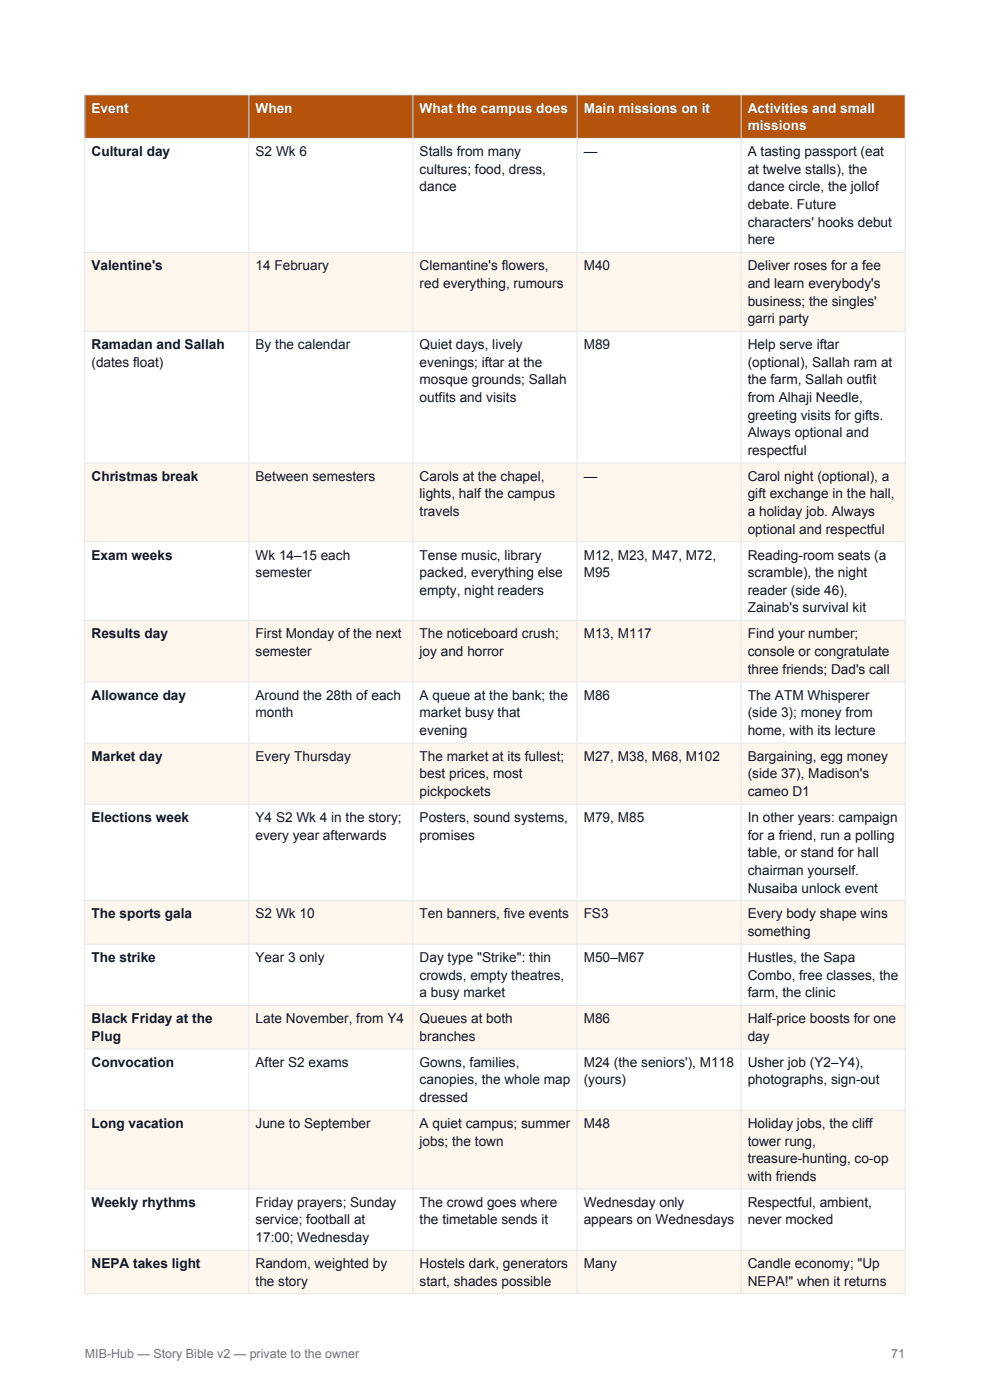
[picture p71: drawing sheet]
<svg xmlns="http://www.w3.org/2000/svg" width="210mm" height="297mm" viewBox="0 0 210 297" stroke-linecap="round" stroke-linejoin="round" font-family="sans-serif">
<defs><g id="words">
<g font-size="2.9" fill="#fff">
<text x="19.4" y="23.9">Event</text>
<text x="54.2" y="23.9">When</text>
<text x="89" y="23.9">What the campus does</text>
<text x="123.8" y="23.9">Main missions on it</text>
<text x="158.6" y="23.9">Activities and small</text>
<text x="158.6" y="27.6">missions</text>
</g>
<g font-size="2.9" fill="#111827">
<text x="19.4" y="33.1">Cultural day</text>
<text x="54.2" y="33.1">S2 Wk 6</text>
<text x="89" y="33.1">Stalls from many</text>
<text x="123.8" y="33.1">—</text>
<text x="158.6" y="33.1">A tasting passport (eat</text>
<text x="89" y="36.9">cultures; food, dress,</text>
<text x="89" y="40.6">dance</text>
<text x="158.6" y="36.9">at twelve stalls), the</text>
<text x="158.6" y="40.6">dance circle, the jollof</text>
<text x="158.6" y="44.4">debate. Future</text>
<text x="158.6" y="48.1">characters' hooks debut</text>
<text x="158.6" y="51.8">here</text>
<text x="19.4" y="57.3">Valentine's</text>
<text x="54.2" y="57.3">14 February</text>
<text x="89" y="57.3">Clemantine's flowers,</text>
<text x="123.8" y="57.3">M40</text>
<text x="158.6" y="57.3">Deliver roses for a fee</text>
<text x="89" y="61.1">red everything, rumours</text>
<text x="158.6" y="61.1">and learn everybody's</text>
<text x="158.6" y="64.8">business; the singles'</text>
<text x="158.6" y="68.6">garri party</text>
<text x="19.4" y="74.1">Ramadan and Sallah</text>
<text x="19.4" y="77.8">(dates float)</text>
<text x="54.2" y="74.1">By the calendar</text>
<text x="89" y="74.1">Quiet days, lively</text>
<text x="89" y="77.8">evenings; iftar at the</text>
<text x="123.8" y="74.1">M89</text>
<text x="158.6" y="74.1">Help serve iftar</text>
<text x="158.6" y="77.8">(optional), Sallah ram at</text>
<text x="89" y="81.5">mosque grounds; Sallah</text>
<text x="158.6" y="81.5">the farm, Sallah outfit</text>
<text x="89" y="85.3">outfits and visits</text>
<text x="158.6" y="85.3">from Alhaji Needle,</text>
<text x="158.6" y="89">greeting visits for gifts.</text>
<text x="158.6" y="92.8">Always optional and</text>
<text x="19.4" y="102">Christmas break</text>
<text x="54.2" y="102">Between semesters</text>
<text x="89" y="102">Carols at the chapel,</text>
<text x="123.8" y="102">—</text>
<text x="158.6" y="96.5">respectful</text>
<text x="158.6" y="102">Carol night (optional), a</text>
<text x="89" y="105.7">lights, half the campus</text>
<text x="158.6" y="105.7">gift exchange in the hall,</text>
<text x="89" y="109.5">travels</text>
<text x="158.6" y="109.5">a holiday job. Always</text>
<text x="158.6" y="113.2">optional and respectful</text>
<text x="19.4" y="118.7">Exam weeks</text>
<text x="54.2" y="118.7">Wk 14–15 each</text>
<text x="89" y="118.7">Tense music, library</text>
<text x="123.8" y="118.7">M12, M23, M47, M72,</text>
<text x="158.6" y="118.7">Reading-room seats (a</text>
<text x="54.2" y="122.5">semester</text>
<text x="89" y="122.5">packed, everything else</text>
<text x="123.8" y="122.5">M95</text>
<text x="158.6" y="122.5">scramble), the night</text>
<text x="89" y="126.2">empty, night readers</text>
<text x="158.6" y="126.2">reader (side 46),</text>
<text x="158.6" y="129.9">Zainab's survival kit</text>
<text x="19.4" y="135.4">Results day</text>
<text x="54.2" y="135.4">First Monday of the next</text>
<text x="89" y="135.4">The noticeboard crush;</text>
<text x="123.8" y="135.4">M13, M117</text>
<text x="158.6" y="135.4">Find your number;</text>
<text x="54.2" y="139.2">semester</text>
<text x="89" y="139.2">joy and horror</text>
<text x="158.6" y="139.2">console or congratulate</text>
<text x="158.6" y="142.9">three friends; Dad's call</text>
<text x="19.4" y="148.4">Allowance day</text>
<text x="54.2" y="148.4">Around the 28th of each</text>
<text x="89" y="148.4">A queue at the bank; the</text>
<text x="123.8" y="148.4">M86</text>
<text x="158.6" y="148.4">The ATM Whisperer</text>
<text x="54.2" y="152.2">month</text>
<text x="89" y="152.2">market busy that</text>
<text x="89" y="155.9">evening</text>
<text x="158.6" y="152.2">(side 3); money from</text>
<text x="158.6" y="155.9">home, with its lecture</text>
<text x="19.4" y="161.4">Market day</text>
<text x="54.2" y="161.4">Every Thursday</text>
<text x="89" y="161.4">The market at its fullest;</text>
<text x="123.8" y="161.4">M27, M38, M68, M102</text>
<text x="158.6" y="161.4">Bargaining, egg money</text>
<text x="89" y="165.1">best prices, most</text>
<text x="158.6" y="165.1">(side 37), Madison's</text>
<text x="89" y="168.9">pickpockets</text>
<text x="158.6" y="168.9">cameo D1</text>
<text x="19.4" y="174.4">Elections week</text>
<text x="54.2" y="174.4">Y4 S2 Wk 4 in the story;</text>
<text x="54.2" y="178.1">every year afterwards</text>
<text x="89" y="174.4">Posters, sound systems,</text>
<text x="89" y="178.1">promises</text>
<text x="123.8" y="174.4">M79, M85</text>
<text x="158.6" y="174.4">In other years: campaign</text>
<text x="158.6" y="178.1">for a friend, run a polling</text>
<text x="158.6" y="181.9">table, or stand for hall</text>
<text x="158.6" y="185.6">chairman yourself.</text>
<text x="158.6" y="189.3">Nusaiba unlock event</text>
<text x="19.4" y="194.8">The sports gala</text>
<text x="54.2" y="194.8">S2 Wk 10</text>
<text x="89" y="194.8">Ten banners, five events</text>
<text x="123.8" y="194.8">FS3</text>
<text x="158.6" y="194.8">Every body shape wins</text>
<text x="158.6" y="198.6">something</text>
<text x="19.4" y="204.1">The strike</text>
<text x="54.2" y="204.1">Year 3 only</text>
<text x="89" y="204.1">Day type &quot;Strike&quot;: thin</text>
<text x="89" y="207.8">crowds, empty theatres,</text>
<text x="123.8" y="204.1">M50–M67</text>
<text x="158.6" y="204.1">Hustles, the Sapa</text>
<text x="158.6" y="207.8">Combo, free classes, the</text>
<text x="89" y="211.6">a busy market</text>
<text x="158.6" y="211.6">farm, the clinic</text>
<text x="19.4" y="217.1">Black Friday at the</text>
<text x="19.4" y="220.8">Plug</text>
<text x="54.2" y="217.1">Late November, from Y4</text>
<text x="89" y="217.1">Queues at both</text>
<text x="89" y="220.8">branches</text>
<text x="123.8" y="217.1">M86</text>
<text x="158.6" y="217.1">Half-price boosts for one</text>
<text x="158.6" y="220.8">day</text>
<text x="19.4" y="226.3">Convocation</text>
<text x="54.2" y="226.3">After S2 exams</text>
<text x="89" y="226.3">Gowns, families,</text>
<text x="123.8" y="226.3">M24 (the seniors'), M118</text>
<text x="158.6" y="226.3">Usher job (Y2–Y4),</text>
<text x="89" y="230.1">canopies, the whole map</text>
<text x="89" y="233.8">dressed</text>
<text x="123.8" y="230.1">(yours)</text>
<text x="158.6" y="230.1">photographs, sign-out</text>
<text x="19.4" y="239.3">Long vacation</text>
<text x="54.2" y="239.3">June to September</text>
<text x="89" y="239.3">A quiet campus; summer</text>
<text x="123.8" y="239.3">M48</text>
<text x="158.6" y="239.3">Holiday jobs, the cliff</text>
<text x="89" y="243">jobs; the town</text>
<text x="158.6" y="243">tower rung,</text>
<text x="158.6" y="246.8">treasure-hunting, co-op</text>
<text x="158.6" y="250.5">with friends</text>
<text x="19.4" y="256">Weekly rhythms</text>
<text x="54.2" y="256">Friday prayers; Sunday</text>
<text x="89" y="256">The crowd goes where</text>
<text x="123.8" y="256">Wednesday only</text>
<text x="158.6" y="256">Respectful, ambient,</text>
<text x="54.2" y="259.8">service; football at</text>
<text x="54.2" y="263.5">17:00; Wednesday</text>
<text x="89" y="259.8">the timetable sends it</text>
<text x="123.8" y="259.8">appears on Wednesdays</text>
<text x="158.6" y="259.8">never mocked</text>
<text x="19.4" y="269">NEPA takes light</text>
<text x="54.2" y="269">Random, weighted by</text>
<text x="89" y="269">Hostels dark, generators</text>
<text x="123.8" y="269">Many</text>
<text x="158.6" y="269">Candle economy; &quot;Up</text>
<text x="54.2" y="272.7">the story</text>
<text x="89" y="272.7">start, shades possible</text>
<text x="158.6" y="272.7">NEPA!&quot; when it returns</text>
</g>
<g font-size="2.6" fill="#6b7280">
<text x="18" y="288">MIB-Hub — Story Bible v2 — private to the owner</text>
<text x="189.1" y="288">71</text>
</g>
</g></defs>
<path d="M18 20.1h174v9.3h-174z" fill-rule="evenodd" fill="#b45309"/>
<path d="M18 29.4h174v24.2h-174z" fill-rule="evenodd" fill="#fff"/>
<path d="M18 53.6h174v16.7h-174z" fill-rule="evenodd" fill="#fff7ed"/>
<path d="M18 70.3h174v27.9h-174z" fill-rule="evenodd" fill="#fff"/>
<path d="M18 98.2h174v16.7h-174z" fill-rule="evenodd" fill="#fff7ed"/>
<path d="M18 114.9h174v16.8h-174z" fill-rule="evenodd" fill="#fff"/>
<path d="M18 131.7h174v12.9h-174z" fill-rule="evenodd" fill="#fff7ed"/>
<path d="M18 144.6h174v13h-174z" fill-rule="evenodd" fill="#fff"/>
<path d="M18 157.6h174v13h-174z" fill-rule="evenodd" fill="#fff7ed"/>
<path d="M18 170.6h174v20.5h-174z" fill-rule="evenodd" fill="#fff"/>
<path d="M18 191.1h174v9.2h-174z" fill-rule="evenodd" fill="#fff7ed"/>
<path d="M18 200.3h174v13h-174z" fill-rule="evenodd" fill="#fff"/>
<path d="M18 213.3h174v9.2h-174z" fill-rule="evenodd" fill="#fff7ed"/>
<path d="M18 222.5h174v13h-174z" fill-rule="evenodd" fill="#fff"/>
<path d="M18 235.5h174v16.7h-174z" fill-rule="evenodd" fill="#fff7ed"/>
<path d="M18 252.2h174v13h-174z" fill-rule="evenodd" fill="#fff"/>
<path d="M18 265.2h174v9.3h-174z" fill-rule="evenodd" fill="#fff7ed"/>
<g fill="none" stroke="#e5e7eb" stroke-width=".21">
<path d="M18 20.1h174v254.4h-174zM18 29.4h174M52.8 20.1v254.4M87.6 20.1v254.4M122.4 20.1v254.4M157.2 20.1v254.4M18 53.6h174M18 70.3h174M18 98.2h174M18 114.9h174M18 131.7h174M18 144.6h174"/>
<path d="M18 157.6h174M18 170.6h174M18 191.1h174M18 200.3h174M18 213.3h174M18 222.5h174M18 235.5h174M18 252.2h174M18 265.2h174"/>
</g>
<use href="#words"/>
</svg>
